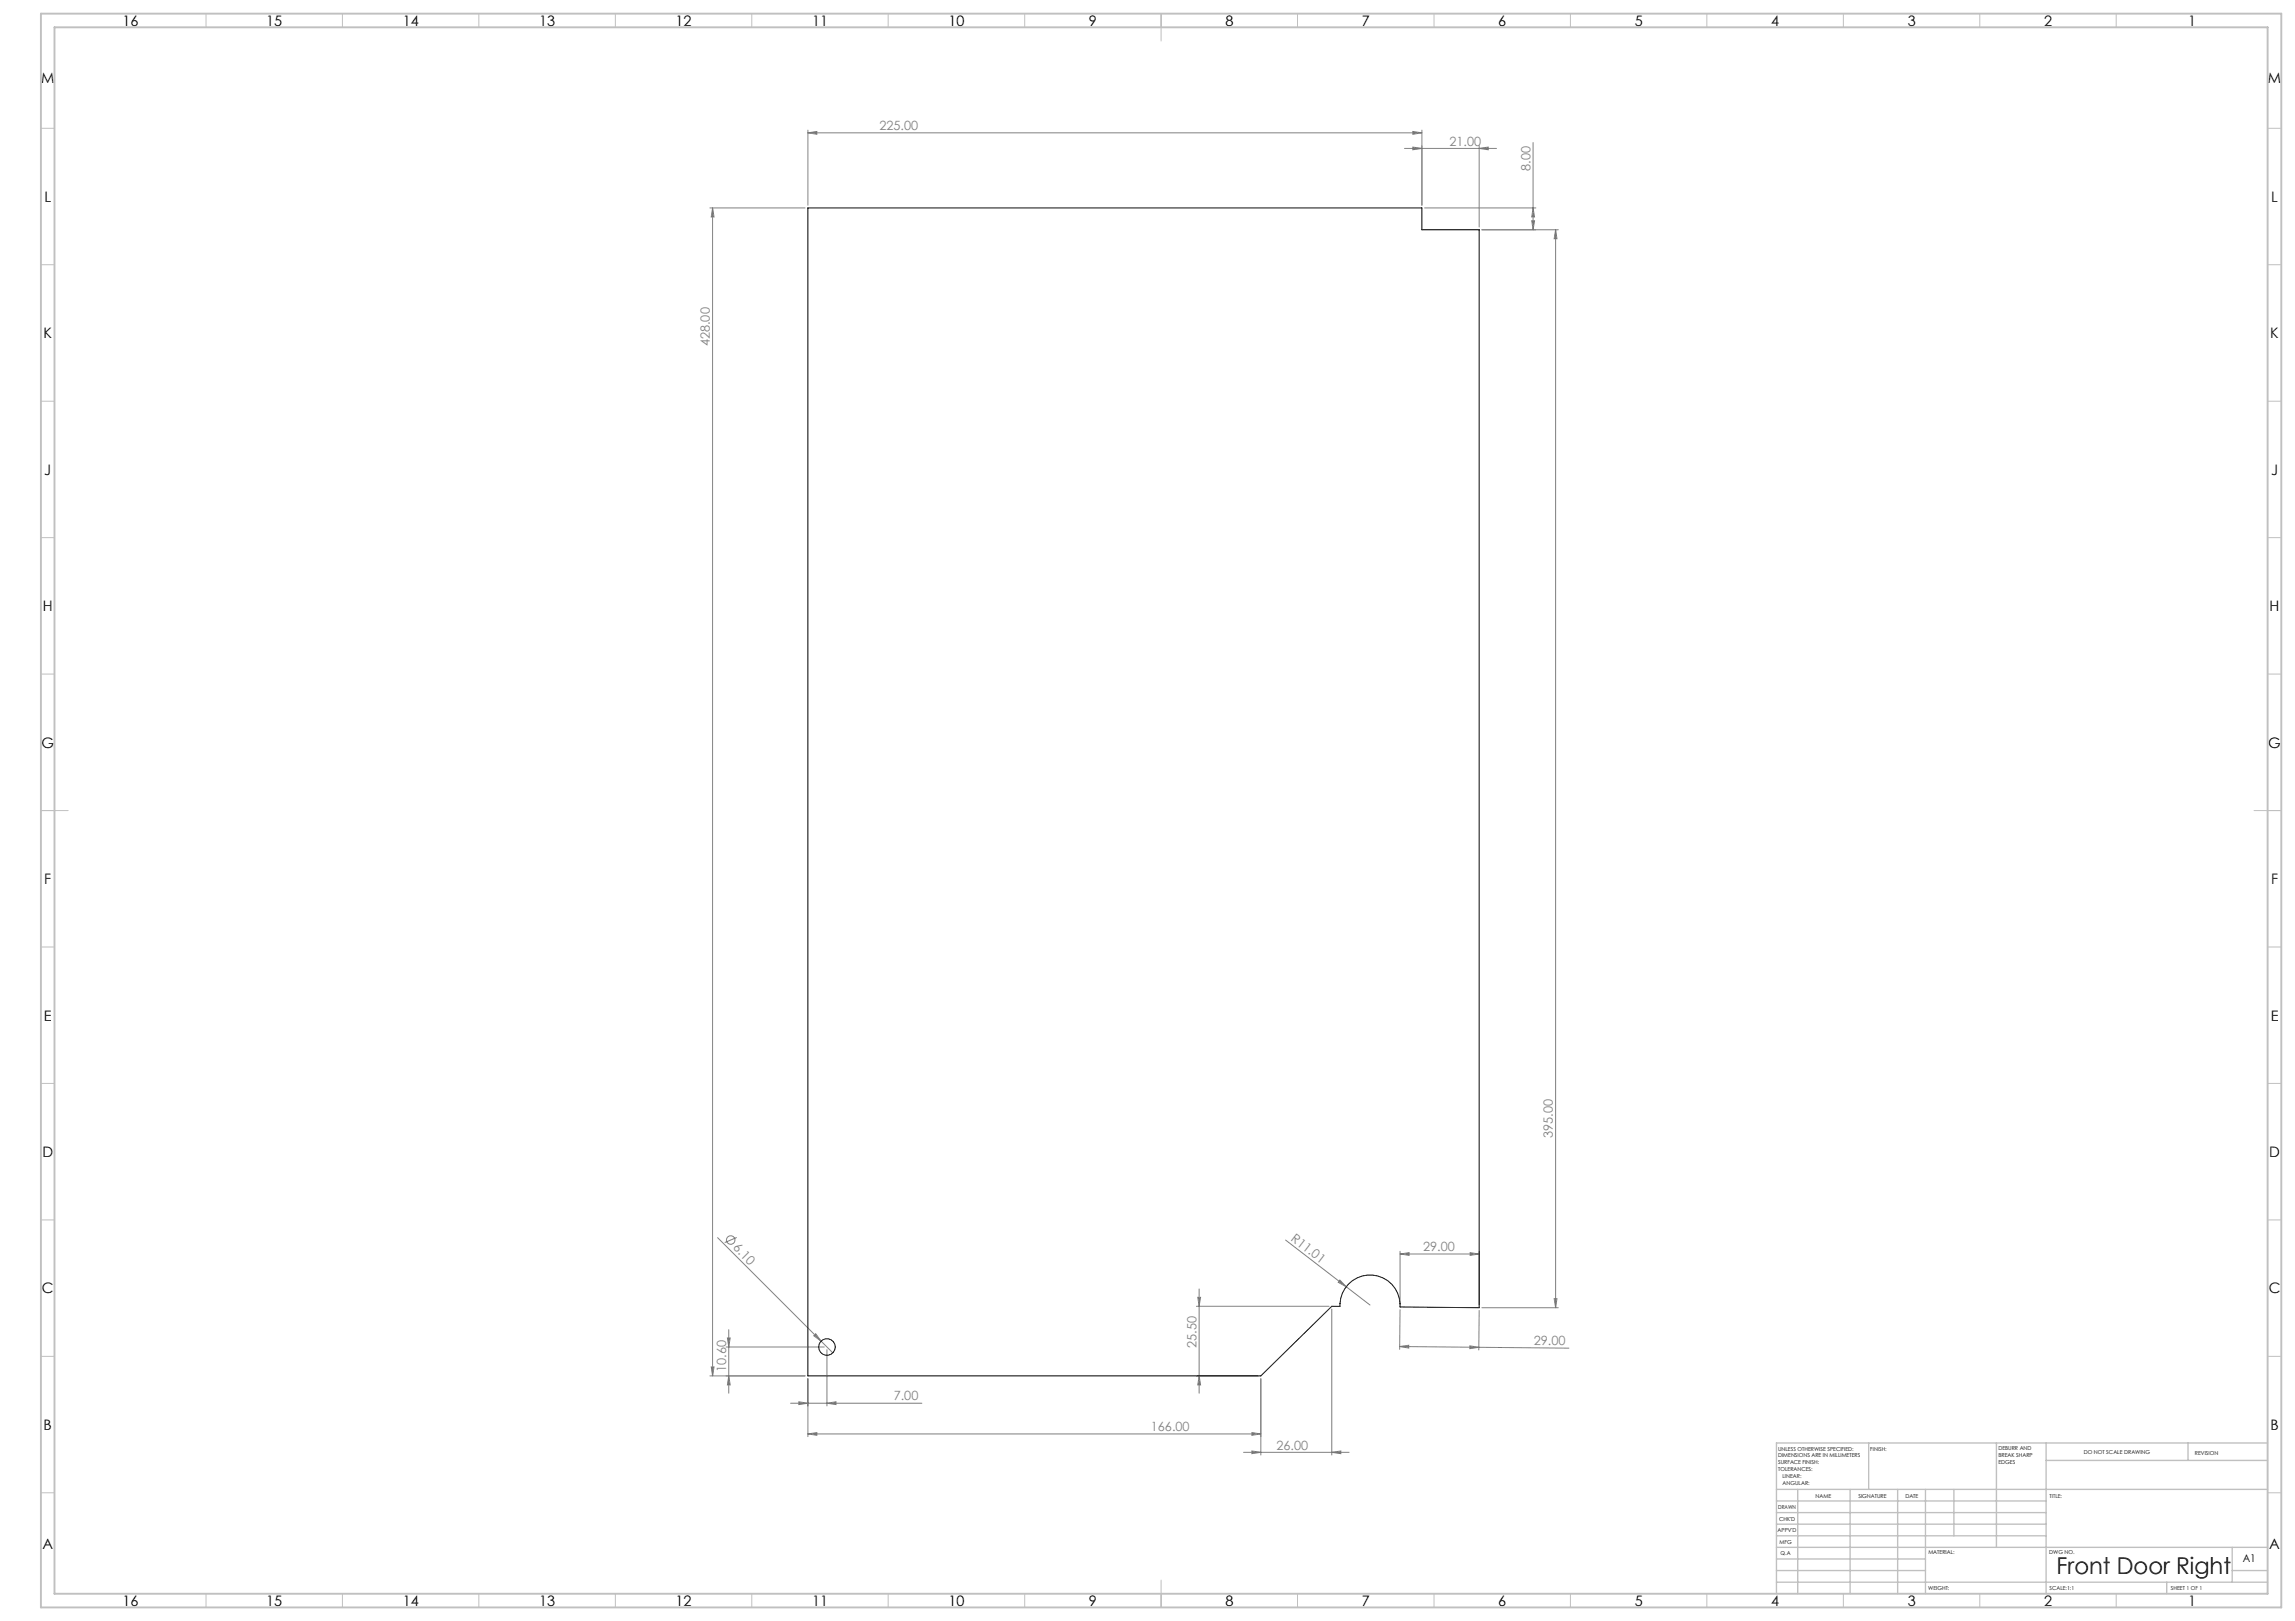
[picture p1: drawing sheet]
<svg xmlns="http://www.w3.org/2000/svg" width="841mm" height="594mm" viewBox="0 0 841 594" stroke-linecap="round" stroke-linejoin="round" font-family="sans-serif">
<defs><g id="words">
<text font-size="8.5" x="753.7" y="576.7">Front Door Right</text>
<g font-size="5.3">
<text x="44.8" y="9.5">16</text>
<text x="97.6" y="9.5">15</text>
<text x="147.6" y="9.5">14</text>
<text x="197.6" y="9.5">13</text>
<text x="247.6" y="9.5">12</text>
<text x="297.6" y="9.5">11</text>
<text x="347.6" y="9.5">10</text>
<text x="399.1" y="9.5">9</text>
<text x="449.1" y="9.5">8</text>
<text x="499.1" y="9.5">7</text>
<text x="549.1" y="9.5">6</text>
<text x="599.1" y="9.5">5</text>
<text x="649.1" y="9.5">4</text>
<text x="699.1" y="9.5">3</text>
<text x="749.1" y="9.5">2</text>
<text x="801.8" y="9.5">1</text>
<text x="15.1" y="30.5">M</text>
<text x="831.1" y="30.5">M</text>
<text x="16.3" y="74">L</text>
<text x="832.3" y="74">L</text>
<text x="16" y="124">K</text>
<text x="832" y="124">K</text>
<text x="16.2" y="174">J</text>
<text x="832.2" y="174">J</text>
<text x="15.7" y="224">H</text>
<text x="831.7" y="224">H</text>
<text x="15.2" y="274">G</text>
<text x="831.2" y="274">G</text>
<text x="16.2" y="324">F</text>
<text x="832.2" y="324">F</text>
<text x="16.1" y="374">E</text>
<text x="832.1" y="374">E</text>
<text x="15.5" y="424">D</text>
<text x="831.5" y="424">D</text>
<text x="15.4" y="474">C</text>
<text x="831.4" y="474">C</text>
<text x="16" y="524">B</text>
<text x="832" y="524">B</text>
<text x="15.5" y="567.5">A</text>
<text x="831.5" y="567.5">A</text>
<text x="44.8" y="588.5">16</text>
<text x="97.6" y="588.5">15</text>
<text x="147.6" y="588.5">14</text>
<text x="197.6" y="588.5">13</text>
<text x="247.6" y="588.5">12</text>
<text x="297.6" y="588.5">11</text>
<text x="347.6" y="588.5">10</text>
<text x="399.1" y="588.5">9</text>
<text x="449.1" y="588.5">8</text>
<text x="499.1" y="588.5">7</text>
<text x="549.1" y="588.5">6</text>
<text x="599.1" y="588.5">5</text>
<text x="649.1" y="588.5">4</text>
<text x="699.1" y="588.5">3</text>
<text x="749.1" y="588.5">2</text>
<text x="801.8" y="588.5">1</text>
</g>
<g font-size="4.7" fill="#808080">
<text x="322.3" y="47.6">225.00</text>
<text x="531.1" y="53.4">21.00</text>
<text x="560.8" y="62.6" transform="rotate(-90 560.8 62.6)">8.00</text>
<text x="260.1" y="126.9" transform="rotate(-90 260.1 126.9)">428.00</text>
<text x="569" y="417" transform="rotate(-90 569 417)">395.00</text>
<text x="472.8" y="454.4" transform="rotate(38 472.8 454.4)">R11.01</text>
<text x="268.4" y="457.4" transform="rotate(45 268.4 457.4)">6.10</text>
<text x="521.5" y="458.5">29.00</text>
<text x="438.4" y="494" transform="rotate(-90 438.4 494)">25.50</text>
<text x="562" y="492.9" transform="rotate(1 562 492.9)">29.00</text>
<text x="266.1" y="502.7" transform="rotate(-90 266.1 502.7)">10.60</text>
<text x="327.5" y="513.2">7.00</text>
<text x="421.7" y="524.4">166.00</text>
<text x="467.7" y="531.2">26.00</text>
</g>
<text font-size="3.9" x="821.9" y="572.5">A1</text>
<g font-size="2">
<text x="651.6" y="531.6">UNLESS OTHERWISE SPECIFIED:</text>
<text x="685.4" y="531.6">FINISH:</text>
<text x="732.3" y="531.5">DEBURR AND</text>
<text x="732.3" y="534">BREAK SHARP</text>
<text x="763.6" y="533">DO NOT SCALE DRAWING</text>
<text x="804.3" y="533.2">REVISION</text>
<text x="651.6" y="534.1">DIMENSIONS ARE IN MILLIMETERS</text>
<text x="651.6" y="536.6">SURFACE FINISH:</text>
<text x="651.6" y="539.1">TOLERANCES:</text>
<text x="732.3" y="536.5">EDGES</text>
<text x="653.2" y="541.6">LINEAR:</text>
<text x="653.2" y="544.1">ANGULAR:</text>
<text x="665.3" y="549">NAME</text>
<text x="681" y="548.9">SIGNATURE</text>
<text x="698.2" y="548.9">DATE</text>
<text x="751.1" y="548.9">TITLE:</text>
<text x="651.6" y="553.1">DRAWN</text>
<text x="651.9" y="557.3">CHK'D</text>
<text x="651.4" y="561.4">APPV'D</text>
<text x="652.1" y="565.8">MFG</text>
<text x="652.5" y="570">Q.A</text>
<text x="706.6" y="569.5">MATERIAL:</text>
<text x="751" y="569.5">DWG NO.</text>
<text x="706.6" y="582.5">WEIGHT:</text>
<text x="751.1" y="582.6">SCALE:1:1</text>
<text x="795.5" y="582.6">SHEET 1 OF 1</text>
</g>
</g></defs>
<g fill="none" stroke="#808080" stroke-width=".37">
<path d="M296.1 48.7l3.2-.5v1zM296.1 47.7v27.5M296.1 48.7h225M514.7 54.4h33.7M517.7 48.2l3.4 .5-3.4 .5zM517.7 53.9l3.4 .5-3.4 .5zM521.1 47.7v27.5M542 54.4l3.4-.5v1zM542 53.4v29.8M561.8 52.2v32M260.1 76.2h34.9M261.1 76.2v428"/>
<path d="M261.1 76.2l.6 3.3h-1.1zM522 76.2h40.8M561.8 76.2l.5 3.3h-1zM543 84.2h28M561.3 80.9h1l-.5 3.3zM570.1 84.2l.4 3.3h-1zM570.1 84.2v395M263 453.5l42.2 42.3M270 453.5l-4.4 1.8M471.1 454.4l30.9 23.8M513 459.5l3.4-.5v1zM513 458.5v19.4"/>
<path d="M513 459.5h29M538.7 459l3.3 .5-3.3 .5zM542 458.5v19.7M438.4 478.7h48.6M438.9 475.4h1l-.5 3.3zM439.4 472.3v38.2M488 479.7v53.5M491 469.1l2.3 2.4-2.9-1.6zM513 479.9l-.1 14.5M543 479.2h28M569.5 475.9h1l-.4 3.3zM266.1 493.6h35.9"/>
<path d="M266.6 490.3h1l-.5 3.3zM267.1 487.2v23.3M298.9 488.7l2 2.7-2.7-1.9zM303 494.6v20.6M512.9 493.4l3.3-.4v1zM512.9 493.4l29 .3M538.6 493.2l3.3 .5-3.3 .5zM541.9 493.7l33 .3M542 480.2l-.1 14.5M260.6 500.9h1.1l-.6 3.3zM267.1 504.2l.5 3.3h-1zM289.7 514.2h48.1"/>
<path d="M292.7 513.7l3.4 .5-3.4 .5zM295 504.2h-34.9M296.1 505.2v21.2M303 514.2l3.4-.5v1zM438.4 504.2h22.6M439.4 504.2l.5 3.3h-1zM462 505.2v28M296.1 525.5l3.2-.5v.9zM296.1 525.5h165.9M455.7 532.2h38.7M458.8 531.7l3.2 .5-3.2 .5zM458.8 525l3.2 .5-3.2 .4z"/>
<path d="M488 532.2l3.3-.5v1z"/>
<circle cx="267.8" cy="454.4" r="1.56"/>
</g>
<g fill="none" stroke="#c0c0c0" stroke-width=".37">
<path d="M75.5 5v5M125.5 5v5M175.5 5v5M225.5 5v5M275.5 5v5M325.5 5v5M375.5 5v5M425.5 5v10M475.5 5v5M525.5 5v5M575.5 5v5M625.5 5v5"/>
<path d="M675.5 5v5M725.5 5v5M775.5 5v5M15 47h5M831 47h5M15 97h5M831 97h5M15 147h5M831 147h5M15 197h5M831 197h5M15 247h5"/>
<path d="M831 247h5M15 297h10M826 297h10M15 347h5M831 347h5M15 397h5M831 397h5M15 447h5M831 447h5M15 497h5M831 497h5M15 547h5"/>
<path d="M831 547h5M425.5 579v10M75.5 584v5M125.5 584v5M175.5 584v5M225.5 584v5M275.5 584v5M325.5 584v5M375.5 584v5M475.5 584v5M525.5 584v5M575.5 584v5"/>
<path d="M625.5 584v5M675.5 584v5M725.5 584v5M775.5 584v5"/>
</g>
<g fill="none" stroke="#c0c0c0" stroke-width=".5">
<path d="M684.8 528.8v17M731.6 528.8v38.2M749.8 528.8v55.2M749.8 535.2h81.2M801.8 528.8v6.4M831 528.8h-180v55.2M651 545.8h180M651 558.5h98.8M651 554.3h98.8M651 550h98.8M658.8 545.8v38.2M678 545.8v38.2"/>
<path d="M695.4 545.8v38.2M705.6 545.8v38.2M716 545.8v17M651 579.8h180M651 562.8h98.8M651 575.5h54.6M651 571.3h54.6M651 567h180M794 579.8v4.2M818 575.5h13M818 567v12.8"/>
</g>
<path d="M15 5h821v584h-821zM20 10h811v574h-811z" fill="none" stroke="#c0c0c0" stroke-width=".7"/>
<g fill="#808080">
<path d="M298.9 488.7l2 2.7-2.7-1.9z"/>
<path d="M491 469.1l2.3 2.4-2.9-1.6z"/>
<path d="M538.6 493.2l3.3 .5-3.3 .5zM512.9 493.4l3.3-.4v1z"/>
<path d="M517.7 48.2l3.4 .5-3.4 .5zM296.1 48.7l3.2-.5v1zM488 532.2l3.3-.5v1zM458.8 531.7l3.2 .5-3.2 .5zM538.7 459l3.3 .5-3.3 .5zM513 459.5l3.4-.5v1z"/>
<path d="M296.1 525.5l3.2-.5v.9zM458.8 525l3.2 .5-3.2 .4zM292.7 513.7l3.4 .5-3.4 .5zM303 514.2l3.4-.5v1z"/>
<path d="M260.6 500.9h1.1l-.6 3.3zM261.1 76.2l.6 3.3h-1.1zM439.4 504.2l.5 3.3h-1zM438.9 475.4h1l-.5 3.3z"/>
<path d="M569.5 475.9h1l-.4 3.3zM570.1 84.2l.4 3.3h-1z"/>
<path d="M561.8 76.2l.5 3.3h-1zM561.3 80.9h1l-.5 3.3zM266.6 490.3h1l-.5 3.3zM267.1 504.2l.5 3.3h-1z"/>
<path d="M517.7 53.9l3.4 .5-3.4 .5zM542 54.4l3.4-.5v1z"/>
</g>
<g fill="none" stroke="#000" stroke-width=".37">
<path d="M296.1 76.2h225v8h20.9v395l-29-.3a11 11 0 0 0-10.9-11.7 11 11 0 0 0-11.1 11.5h-3l-26 25.5h-165.9z"/>
<circle cx="303" cy="493.6" r="3.1"/>
</g>
<use href="#words"/>
</svg>
